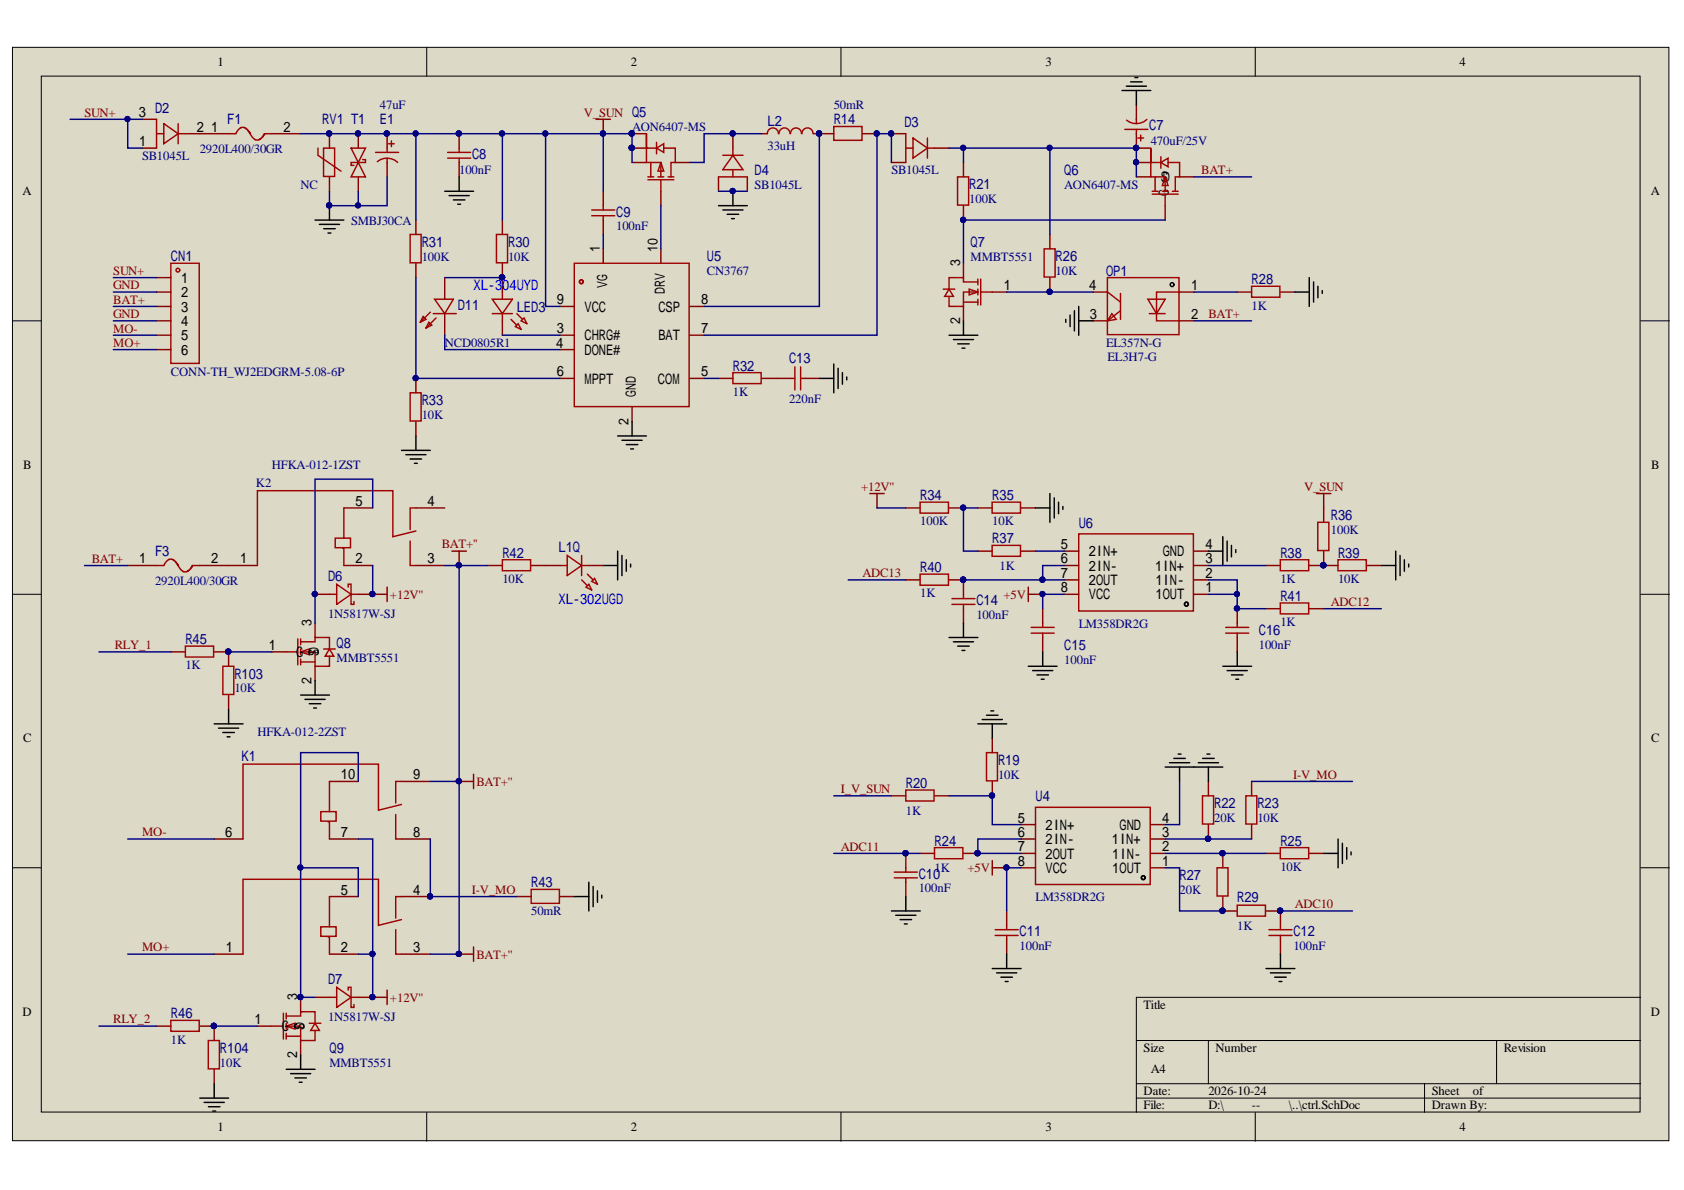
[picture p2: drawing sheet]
<svg xmlns="http://www.w3.org/2000/svg" width="297mm" height="210mm" viewBox="0 0 297 210" stroke-linecap="round" stroke-linejoin="round" font-family="sans-serif">
<defs><g id="words">
<g font-size="2.5" fill="#000080">
<text x="27.4" y="19.9">D2</text>
<text x="40.1" y="21.9">F1</text>
<text x="56.8" y="22">RV1 T1</text>
<text x="67" y="22">E1</text>
<text x="135.4" y="22.2">L2</text>
<text x="147.1" y="22">R14</text>
<text x="159.5" y="22.5">D3</text>
<text x="202.7" y="23">C7</text>
<text x="83.3" y="28">C8</text>
<text x="133.1" y="30.8">D4</text>
<text x="171" y="33.4">R21</text>
<text x="187.7" y="30.8">Q6</text>
<text x="108.7" y="38.2">C9</text>
<text x="30.2" y="46.1">CN1</text>
<text x="74.4" y="43.5">R31</text>
<text x="89.6" y="43.5">R30</text>
<text x="124.7" y="46.1">U5</text>
<text x="171.2" y="43.5">Q7</text>
<text x="186.2" y="46.1">R26</text>
<text x="195.1" y="48.6">OP1</text>
<text x="220.8" y="50.1">R28</text>
<text x="80.7" y="54.7">D11</text>
<text x="91.2" y="55">LED3</text>
<text x="129.3" y="65.4">R32</text>
<text x="139.2" y="64.1">C13</text>
<text x="74.4" y="71.5">R33</text>
<text x="162.3" y="88.2">R34</text>
<text x="175" y="88.2">R35</text>
<text x="175" y="95.8">R37</text>
<text x="190.3" y="93">U6</text>
<text x="234.8" y="91.8">R36</text>
<text x="27.4" y="98">F3</text>
<text x="88.6" y="98.4">R42</text>
<text x="98.5" y="97.4">L1Q</text>
<text x="162.3" y="100.9">R40</text>
<text x="225.9" y="98.4">R38</text>
<text x="236" y="98.4">R39</text>
<text x="57.9" y="102.4">D6</text>
<text x="172.2" y="106.8">C14</text>
<text x="225.9" y="106">R41</text>
<text x="32.7" y="113.6">R45</text>
<text x="222" y="112.1">C16</text>
<text x="41.3" y="119.7">R103</text>
<text x="59.4" y="114.4">Q8</text>
<text x="187.7" y="114.6">C15</text>
<text x="42.6" y="134.2">K1</text>
<text x="176" y="134.9">R19</text>
<text x="159.8" y="139">R20</text>
<text x="182.6" y="141.3">U4</text>
<text x="214.2" y="142.6">R22</text>
<text x="221.8" y="142.6">R23</text>
<text x="164.9" y="149.2">R24</text>
<text x="225.9" y="149.2">R25</text>
<text x="162.1" y="155">C10</text>
<text x="208.1" y="155.2">R27</text>
<text x="93.7" y="156.5">R43</text>
<text x="218.2" y="159.1">R29</text>
<text x="179.9" y="165.2">C11</text>
<text x="228.1" y="165.2">C12</text>
<text x="57.9" y="173.5">D7</text>
<text x="30.2" y="179.6">R46</text>
<text x="38.8" y="185.7">R104</text>
<text x="58.1" y="185.7">Q9</text>
</g>
<g font-size="2.5" fill="#00f">
<text x="83.5" y="51.2">XL-304UYD</text>
<text x="98.5" y="106.5">XL-302UGD</text>
</g>
<g font-size="2.5">
<text x="103.1" y="55">VCC</text>
<text x="116.1" y="55">CSP</text>
<text x="103.1" y="60">CHRG#</text>
<text x="103.1" y="62.6">DONE#</text>
<text x="116.1" y="60">BAT</text>
<text x="103.1" y="67.7">MPPT</text>
<text x="116.1" y="67.7">COM</text>
<text x="192.1" y="98.1">2IN+</text>
<text x="192.1" y="100.7">2IN-</text>
<text x="203.7" y="100.7">1IN+</text>
<text x="205.1" y="98.1">GND</text>
<text x="192.1" y="103.2">2OUT</text>
<text x="192.1" y="105.7">VCC</text>
<text x="203.8" y="105.7">1OUT</text>
<text x="203.8" y="103.2">1IN-</text>
<text x="60.1" y="137.5">10</text>
<text x="184.4" y="146.4">2IN+</text>
<text x="184.4" y="148.9">2IN-</text>
<text x="196.1" y="148.9">1IN+</text>
<text x="197.5" y="146.4">GND</text>
<text x="184.4" y="151.4">2OUT</text>
<text x="184.4" y="154">VCC</text>
<text x="196.2" y="154">1OUT</text>
<text x="196.2" y="151.4">1IN-</text>
</g>
<g font-size="2.2">
<text x="38.3" y="11.7">1</text>
<text x="111.3" y="11.7">2</text>
<text x="184.4" y="11.7">3</text>
<text x="257.4" y="11.7">4</text>
<text x="4" y="34.5">A</text>
<text x="291.2" y="34.5">A</text>
<text x="4.1" y="82.7">B</text>
<text x="291.3" y="82.7">B</text>
<text x="4.1" y="130.9">C</text>
<text x="291.3" y="130.9">C</text>
<text x="4" y="179.2">D</text>
<text x="201.7" y="177.9">Title</text>
<text x="291.2" y="179.2">D</text>
<text x="201.7" y="185.5">Size</text>
<text x="214.4" y="185.5">Number</text>
<text x="265.3" y="185.5">Revision</text>
<text x="203" y="189.3">A4</text>
<text x="201.7" y="193.1">Date:</text>
<text x="201.7" y="195.7">File:</text>
<text x="213.1" y="193.1">2026-10-24</text>
<text x="213.1" y="195.7">D:\</text>
<text x="220.8" y="195.7">--</text>
<text x="227.3" y="195.7">\..\ctrl.SchDoc</text>
<text x="252.5" y="193.1">Sheet</text>
<text x="252.5" y="195.7">Drawn By:</text>
<text x="259.8" y="193.1">of</text>
<text x="38.3" y="199.5">1</text>
<text x="111.3" y="199.5">2</text>
<text x="184.4" y="199.5">3</text>
<text x="257.4" y="199.5">4</text>
</g>
<g font-size="2.2" fill="#800000">
<text x="14.9" y="20.6">SUN+</text>
<text x="103" y="20.6">V_SUN Q5</text>
<text x="211.9" y="30.7">BAT+</text>
<text x="20" y="51">GND</text>
<text x="20" y="48.5">SUN+</text>
<text x="20" y="53.6">BAT+</text>
<text x="20" y="56.1">GND</text>
<text x="20" y="58.7">MO-</text>
<text x="213.1" y="56.1">BAT+</text>
<text x="20" y="61.2">MO+</text>
<text x="151.9" y="86.6">+12V''</text>
<text x="230" y="86.6">V_SUN</text>
<text x="16.2" y="99.3">BAT+</text>
<text x="77.9" y="96.7">BAT+''</text>
<text x="152.2" y="101.8">ADC13</text>
<text x="68.8" y="105.6">+12V''</text>
<text x="177" y="105.6">+5V</text>
<text x="234.8" y="106.9">ADC12</text>
<text x="20.2" y="114.5">RLY_1</text>
<text x="228.1" y="137.4">I-V_MO</text>
<text x="84" y="138.6">BAT+''</text>
<text x="148.3" y="139.9">I_V_SUN</text>
<text x="25.1" y="147.5">MO-</text>
<text x="148.3" y="150.1">ADC11</text>
<text x="170.6" y="153.9">+5V</text>
<text x="83.2" y="157.7">I-V_MO</text>
<text x="228.4" y="160.2">ADC10</text>
<text x="25.1" y="167.8">MO+</text>
<text x="84" y="169.1">BAT+''</text>
<text x="68.8" y="176.7">+12V''</text>
<text x="20" y="180.5">RLY_2</text>
</g>
<g font-size="2.2" fill="#000080">
<text x="67" y="19.3">47uF</text>
<text x="111.5" y="23.1">AON6407-MS</text>
<text x="147.1" y="19.3">50mR</text>
<text x="25.1" y="28.2">SB1045L</text>
<text x="35.2" y="26.9">2920L400/30GR</text>
<text x="135.4" y="26.4">33uH</text>
<text x="203" y="25.6">470uF/25V</text>
<text x="53" y="33.3">NC</text>
<text x="81" y="30.7">100nF</text>
<text x="133.1" y="33.3">SB1045L</text>
<text x="157.2" y="30.7">SB1045L</text>
<text x="171" y="35.8">100K</text>
<text x="187.7" y="33.3">AON6407-MS</text>
<text x="61.9" y="39.6">SMBJ30CA</text>
<text x="108.7" y="40.6">100nF</text>
<text x="74.4" y="46">100K</text>
<text x="89.6" y="46">10K</text>
<text x="171.2" y="46">MMBT5551</text>
<text x="124.7" y="48.5">CN3767</text>
<text x="186.2" y="48.5">10K</text>
<text x="220.8" y="54.6">1K</text>
<text x="78.4" y="61.2">NCD0805R1</text>
<text x="195.1" y="61.2">EL357N-G</text>
<text x="195.4" y="63.7">EL3H7-G</text>
<text x="30.2" y="66.3">CONN-TH_WJ2EDGRM-5.08-6P</text>
<text x="129.3" y="69.8">1K</text>
<text x="139.2" y="71.1">220nF</text>
<text x="74.4" y="73.9">10K</text>
<text x="47.9" y="82.8">HFKA-012-1ZST</text>
<text x="45.2" y="85.8">K2</text>
<text x="162.3" y="92.7">100K</text>
<text x="175" y="92.7">10K</text>
<text x="234.8" y="94.2">100K</text>
<text x="176.3" y="100.5">1K</text>
<text x="27.4" y="103.2">2920L400/30GR</text>
<text x="88.6" y="102.8">10K</text>
<text x="162.3" y="105.4">1K</text>
<text x="225.9" y="102.8">1K</text>
<text x="236" y="102.8">10K</text>
<text x="57.9" y="108.9">1N5817W-SJ</text>
<text x="172.2" y="109.2">100nF</text>
<text x="190.3" y="110.7">LM358DR2G</text>
<text x="225.9" y="110.5">1K</text>
<text x="32.7" y="118.1">1K</text>
<text x="59.4" y="116.8">MMBT5551</text>
<text x="187.7" y="117.1">100nF</text>
<text x="222" y="114.5">100nF</text>
<text x="41.3" y="122.1">10K</text>
<text x="45.4" y="129.7">HFKA-012-2ZST</text>
<text x="176" y="137.4">10K</text>
<text x="159.8" y="143.7">1K</text>
<text x="214.2" y="145">20K</text>
<text x="221.8" y="145">10K</text>
<text x="164.9" y="153.9">1K</text>
<text x="225.9" y="153.6">10K</text>
<text x="93.7" y="161.5">50mR</text>
<text x="162.1" y="157.4">100nF</text>
<text x="182.6" y="158.9">LM358DR2G</text>
<text x="208.1" y="157.7">20K</text>
<text x="179.9" y="167.6">100nF</text>
<text x="218.2" y="164">1K</text>
<text x="228.1" y="167.6">100nF</text>
<text x="30.2" y="184.1">1K</text>
<text x="57.9" y="180">1N5817W-SJ</text>
<text x="38.8" y="188.1">10K</text>
<text x="58.1" y="188.1">MMBT5551</text>
</g>
</g></defs>
<g fill="#dcd9c7" stroke="#000" stroke-width=".18">
<path d="M2.2 8.3h292.2v192.9h-292.2z"/>
<path d="M7.3 13.4h282v182.8h-282z"/>
</g>
<g fill="none" stroke="#000" stroke-width=".18">
<path d="M75.3 8.3v5.1M148.3 8.3v5.1M221.4 8.3v5.1M2.2 56.6h5.1M289.4 56.6h5.1M2.2 104.8h5.1M289.4 104.8h5.1M2.2 153.1h5.1M289.4 153.1h5.1M289.4 175.9h-89v20.3M75.3 196.2v5.1M148.3 196.2v5.1"/>
<path d="M200.4 183.5h89M200.4 191.2h89M200.4 193.7h89M213.1 183.5v7.7M221.4 196.2v5.1M251.3 191.2v5M264 183.5v7.7"/>
</g>
<g fill="none" stroke="#800" stroke-width=".25">
<path d="M200.4 18.5v2.5M25.1 26.1h2.5M25.1 21h2.5M32.7 23.6h7.6M47.9 23.6h5.1M58.1 23.6v2.5M58.1 31.2v2.5M63.2 23.6v2.5M63.2 31.2v2.5M68.3 23.6v2.5M68.3 28.7v2.5M73.4 38.8v2.6"/>
<path d="M81 23.6v2.5M81 28.7v2.5M88.6 38.8v2.6M106.4 33.7v2.6M106.4 38.8v2.6M111.5 26.1h2.5M111.5 28.7h2.5M111.5 23.6h2.5M116.6 33.7v2.6M119.1 28.7h2.6M126.7 31.2v2.5M129.3 23.6v2.5"/>
<path d="M131.8 31.2v2.5M134.4 23.6h1M143.5 23.6h3.6M152.2 23.6h2.5M157.2 28.7h2.6M157.2 23.6h2.6M164.9 26.1h2.5M169.9 28.7v2.5M169.9 36.3v2.5M200.4 23.6v2.5h2.6M200.4 28.7h2.6M200.4 31.2h2.6"/>
<path d="M205.5 36.3v2.5M208.1 31.2h2.5M27.6 51.5h2.6M27.6 56.6h2.6M27.6 59.1h2.6M27.6 54.1h2.6M27.6 49h2.6M73.4 46.4v2.6M78.4 49v3.8M78.4 55.3v3.8M88.6 46.4v5.1M88.6 56.6v2.5"/>
<path d="M98.8 59.1h2.5M98.8 54.1h2.5M106.4 43.9v2.5M116.6 43.9v2.5M121.7 59.1h2.5M121.7 54.1h2.5M169.9 46.4v2.6M169.9 54.1v2.5M175 51.5h2.6M185.2 41.4v2.5M185.2 49v2.5M192.8 51.5h2.6"/>
<path d="M192.8 56.6h2.6M208.1 51.5h2.5M208.1 56.6h2.5M218.2 51.5h2.6M225.9 51.5h2.5M27.6 61.7h2.6M73.4 66.7v2.6M73.4 74.4v2.5M98.8 61.7h2.5M98.8 66.7h2.5M111.5 71.8v2.6M121.7 66.7h2.5"/>
<path d="M126.7 66.7h2.6M134.4 66.7h5M142 66.7h2.5M22.5 99.8h5.1M35.2 99.8h10.2M60.7 99.8h5M60.7 89.6h5M73.4 99.8h5M73.4 89.6h5M86.1 99.8h2.5M93.7 99.8h5.1M103.9 99.8h2.5"/>
<path d="M159.8 89.6h2.5M167.4 89.6h2.5M172.5 97.2h2.5M172.5 89.6h2.5M180.1 97.2h2.5M180.1 89.6h2.5M187.7 99.8h2.6M187.7 97.2h2.6M210.6 99.8h2.5M210.6 97.2h2.5M223.3 99.8h2.6M230.9 99.8h5.1"/>
<path d="M233.5 89.6v2.5M233.5 97.2v2.6M241.1 99.8h2.5M30.2 115h2.5M37.8 115h2.5v2.5M47.9 115h2.6M55.6 109.9v2.5M55.6 117.5v2.6M55.6 104.8h2.5M63.2 104.8h2.5M159.8 102.3h2.5M167.4 102.3h2.5v2.5"/>
<path d="M169.9 107.4v2.5M183.9 107.4v2.5M183.9 112.4v2.6M187.7 104.8h2.6M187.7 102.3h2.6M210.6 104.8h2.5M210.6 102.3h2.5M218.2 107.4v2.5M218.2 112.4v2.6M223.3 107.4h2.6M230.9 107.4h2.6M40.3 122.6v2.5"/>
<path d="M58.1 137.8h5.1M70.8 137.8h5.1M175 130.2v2.6M175 137.8v2.6M213.1 137.8v2.6M220.8 137.8v2.6M37.8 148h5.1M58.1 158.1h5.1M58.1 148h5.1M70.8 158.1h5.1M70.8 148h5.1M91.2 158.1h2.5"/>
<path d="M98.8 158.1h2.5M157.2 140.4h2.6M159.8 150.5v2.6M159.8 155.6v2.5M162.3 150.5h2.6M164.9 140.4h2.5M169.9 150.5h2.6M180.1 148h2.5M180.1 153.1h2.5M180.1 150.5h2.5M180.1 145.5h2.5M203 148h2.5"/>
<path d="M203 153.1h2.5M203 150.5h2.5M203 145.5h2.5M213.1 145.5v2.5M215.7 158.1v2.6h2.5M215.7 150.5v2.6M220.8 145.5v2.5M223.3 150.5h2.6M230.9 150.5h2.6M37.8 168.3h5.1M53 175.9v2.6M55.6 175.9h2.5"/>
<path d="M58.1 168.3h5.1M63.2 175.9h2.5M70.8 168.3h5.1M177.6 160.7v2.5M177.6 165.8v2.5M223.3 160.7h2.6v2.5M225.9 165.8v2.5M27.6 181h2.6M35.2 181h2.6v2.5M37.8 188.6v2.6M45.4 181h2.5M53 183.5v2.6"/>
</g>
<g fill="#000080" stroke="#000080" stroke-width=".18">
<circle cx="75.8" cy="158.1" r=".46"/>
<circle cx="200.4" cy="26.1" r=".46"/>
<circle cx="200.4" cy="28.6" r=".46"/>
<circle cx="111.4" cy="23.5" r=".47"/>
<circle cx="111.4" cy="26.1" r=".46"/>
<circle cx="157.2" cy="23.5" r=".46"/>
<circle cx="129.2" cy="23.5" r=".46"/>
<circle cx="63.1" cy="23.5" r=".46"/>
<circle cx="53" cy="175.9" r=".46"/>
<circle cx="65.7" cy="175.9" r=".46"/>
<circle cx="65.7" cy="104.8" r=".46"/>
<circle cx="55.5" cy="104.8" r=".46"/>
<circle cx="58.1" cy="23.5" r=".47"/>
<circle cx="68.2" cy="23.5" r=".47"/>
<circle cx="144.5" cy="23.5" r=".46"/>
<circle cx="80.9" cy="23.5" r=".47"/>
<circle cx="58.1" cy="36.2" r=".46"/>
<circle cx="73.3" cy="66.7" r=".46"/>
<circle cx="129.2" cy="33.7" r=".46"/>
<circle cx="88.6" cy="48.9" r=".46"/>
<circle cx="40.3" cy="114.9" r=".46"/>
<circle cx="37.7" cy="181" r=".47"/>
<circle cx="185.1" cy="51.5" r=".46"/>
<circle cx="169.9" cy="38.8" r=".46"/>
<circle cx="218.2" cy="107.3" r=".46"/>
<circle cx="169.9" cy="102.3" r=".46"/>
<circle cx="215.6" cy="160.6" r=".46"/>
<circle cx="225.8" cy="160.6" r=".46"/>
<circle cx="159.7" cy="150.5" r=".46"/>
<circle cx="172.4" cy="150.5" r=".47"/>
<circle cx="233.4" cy="99.7" r=".46"/>
<circle cx="175" cy="140.3" r=".46"/>
<circle cx="213.1" cy="147.9" r=".46"/>
<circle cx="215.6" cy="150.5" r=".47"/>
<circle cx="106.3" cy="23.5" r=".46"/>
<circle cx="169.9" cy="89.5" r=".46"/>
<circle cx="183.9" cy="104.8" r=".46"/>
<circle cx="177.5" cy="153" r=".46"/>
<circle cx="80.9" cy="99.7" r=".46"/>
<circle cx="80.9" cy="168.3" r=".46"/>
<circle cx="80.9" cy="137.8" r=".46"/>
<circle cx="154.6" cy="23.5" r=".46"/>
<circle cx="65.7" cy="168.3" r=".46"/>
<circle cx="183.9" cy="102.3" r=".46"/>
<circle cx="22.5" cy="21" r=".46"/>
<circle cx="169.9" cy="26.1" r=".46"/>
<circle cx="218.2" cy="104.8" r=".46"/>
<circle cx="53" cy="153" r=".46"/>
<circle cx="185.1" cy="26.1" r=".46"/>
<circle cx="63.1" cy="36.2" r=".46"/>
<circle cx="73.3" cy="23.5" r=".46"/>
<circle cx="96.2" cy="23.5" r=".46"/>
<circle cx="88.5" cy="23.5" r=".47"/>
</g>
<g fill="none" stroke="#a00000" stroke-width=".25">
<path d="M27.6 23.6h1.3M27.6 21v5.1M28.9 21.8l2.5 1.8-2.5 1.8zM31.4 23.6h1.3M31.4 21.8v3.6M40.3 23.6h1.3l.8-1 .6-.1 .8 .5 .7 1.2 .7 .5h.4l.3-.2 .8-.9h1.2M56.1 26.1v1.3l4 2.8M57.1 26.1h1.9v5h-1.9zM61.9 26.1h2.6l-1.3 2.6zM63.2 28.7l1.3 2.5h-2.6zM64 28.2h.5v.5h-2.6v.5h.5M66.2 26.9h4.1"/>
<path d="M66.6 28.5a2.73 2.73 0 0 1 3.5 .1M68.3 26.1v.8M68.3 27.9v.8M68.5 25.4h1.1M69 24.9v1M79 26.9h4M79 27.9h4M81 26.1v.8M81 27.9v.8M104.4 38.1h4M104.4 37h4M106.4 36.3v.7"/>
<path d="M106.4 38.1v.7M114.3 31.7h4.6M114.3 31.2h1M114.8 28.7v2.5M115.8 26.1l1.3-.7v1.5zM115.8 26.1h-1.8v-2.5v5.1h2.6v2.5M115.8 25.1v2M116.1 31.2h1M116.6 28.7l.5 1.5h-1zM116.6 31.7v2M117.1 26.1h2v2.6h-.8v2.5M117.8 31.2h1.1"/>
<path d="M126.7 31.2h5.1M127.5 27.4h3.6M129.3 27.4l1.8 2.5h-3.6zM129.3 26.1v1.3M129.3 29.9v1.3M137.3 23.6a.98 .98 0 0 0-1-1 .98 .98 0 0 0-.9 1M139.3 23.6a.97 .97 0 0 0-.9-1 .97 .97 0 0 0-1 1M141.4 23.6a.97 .97 0 0 0-1-1 .97 .97 0 0 0-1 1M143.4 23.6a.98 .98 0 0 0-1-1 .98 .98 0 0 0-.9 1M147.1 22.3h4.9v2.5h-4.9zM159.8 26.1h1.2M159.8 23.6v5.1"/>
<path d="M161 24.3l2.6 1.8-2.6 1.8zM163.6 26.1h1.3M163.6 24.3v3.6M168.9 31.2h2v5h-2zM198.4 22.8h4.1M200.4 21v.8M200.4 22.8v.8M200.7 24.3h1M201.2 23.8v1.1M202.3 21.1a2.73 2.73 0 0 1-3.6 .1M203.2 34.2h4.6M203.2 33.7h1.1"/>
<path d="M203.7 31.2v2.5M204.8 28.7l1.2-.8v1.5zM204.8 28.7h-1.8v-2.6v5.1h2.5v2.5M204.8 27.6v2.1M205 33.7h1M205.5 31.2l.5 1.5h-1zM205.5 34.2v2.1M206 28.7h2.1v2.5h-.8v2.5M206.8 33.7h1M30.1 46.4h5v17.7h-5zM72.3 41.4h2v5h-2zM74.6 55.8l.5 .5-1 .5z"/>
<path d="M75.7 56.8l.5 .6-1.1 .5zM75.9 55.1l-1.8 1.7M76.4 55.3h4.1M76.7 52.8h3.3l-1.6 2.5zM76.9 56.1l-1.8 1.8M86.8 52.8h3.6l-1.8 2.5zM86.8 55.3h3.6M87.6 41.4h1.9v5h-1.9zM88.6 51.5v1.3M88.6 55.3v1.3M90.1 56.3l1.1 1.1M90.9 57.6l.5-.5 .5 1z"/>
<path d="M91.2 55.3l1 1M91.9 56.6l.5-.5 .5 1zM101.3 46.4h20.3v25.3h-20.3zM166.4 51h2M167.4 51l.8 1.3h-1.6zM169.9 53.3h2.6M171 51l1.5 .5-1.5 .5zM172.5 49.7h-2.6v-.7h-2.5v2M172.5 51.5h-2.6v2.6h-2.5v-1.8M172.5 49.2v1M172.5 51v1M172.5 52.8v1"/>
<path d="M173 49.2v4.6M173 51.5h2M184.2 43.9h1.9v5h-1.9zM195.3 49h12.7v10h-12.7zM195.4 51.5l2.2 1.8M196.1 55.3l.8 1-1.5 .3zM197.6 51.8v4.5M197.6 54.8l-2.2 1.8M202.5 52.8h3l-1.5 2.5zM202.7 55.3h2.8M208.1 51.5h-4.1v5.1h4.1M220.8 50.5h5v1.9h-5z"/>
<path d="M72.3 69.3h2v5h-2zM129.3 65.7h5v2h-5zM139.4 66.7h.8M140.2 64.7v4.1M141.2 64.7v4.1M141.2 66.7h.8M27.6 99.8h1.3l.7-1 .7-.2 .8 .6 .7 1.2 .7 .5h.4l.3-.2 .8-.9h1.2M59.1 94.9h2.7v1.7h-2.7zM60.4 96.7h.3v3.1M60.7 89.6v5.3M72.3 95.4v4.4h1.1M73.4 89.6h-1.1v3.8"/>
<path d="M73.4 93.7l-4.1 1v-8.2h-23.9v13.3M88.6 98.7h5v2h-5zM98.8 99.8h1.2M100 98l2.6 1.8-2.6 1.7zM102.6 99.8h1.3M102.6 98v3.5M162.3 88.6h5v1.9h-5zM175 96.2h5v1.9h-5zM175 88.6h5v1.9h-5zM190.3 94.2h20.2v13.6h-20.2zM225.8 98.7h5v2h-5zM232.4 92.1h2v5h-2z"/>
<path d="M236 98.7h5v2h-5zM32.7 114h5v1.9h-5zM39.3 117.5h1.9v5h-1.9zM50.5 115h2M52.5 112.7v4.6M53 115l1.6-.5v1zM53 113.2h2.6v-.8h2.5v2.1M53 115h2.6v2.5h2.5v-1.8M53 116.8h2.6M53 112.7v1M53 114.5v1M53 116.3v1"/>
<path d="M57.1 114.5h2M58.1 114.5l.8 1.2h-1.5zM58.1 104.8h1.3M59.4 103.1l2.5 1.7-2.5 1.8zM61.4 103.6v-.5h.5v3.5h.5v-.5M61.9 104.8h1.3M102.6 102.3l1 1M103.4 103.6l.5-.5 .5 1zM103.6 101.3l1 1M104.4 102.5l.5-.5 .5 1.1zM162.3 101.3h5v1.9h-5zM167.9 106.6h4.1"/>
<path d="M167.9 105.6h4.1M169.9 104.8v.8M169.9 106.6v.8M181.9 110.7h4.1M181.9 111.7h4.1M183.9 109.9v.8M183.9 111.7v.7M216.2 110.7h4.1M216.2 111.7h4.1M218.2 109.9v.8M218.2 111.7v.7M225.8 106.4h5v1.9h-5z"/>
<path d="M58.1 137.8v5.4M70.8 137.8h-1v3.8M159.8 139.4h5v1.9h-5zM174 132.8h1.9v4.9h-1.9zM56.6 143.2h2.7v1.6h-2.7zM57.9 144.9h.2v3.1M58.1 158.1v5.4M69.8 143.7v4.3h1M70.8 158.1h-1v3.9M70.8 141.9l-4 1v-8.1h-23.9v13.2M93.7 156.9h5v2.4h-5zM157.7 153.8h4.1"/>
<path d="M157.7 154.8h4.1M159.8 153.1v.7M159.8 154.8v.8M164.8 149.5h5v2h-5zM182.6 142.4h20.3v13.6h-20.3zM212.1 140.4h2v5h-2zM214.7 153.1h1.9v4.9h-1.9zM218.2 159.7h5v1.9h-5zM219.8 140.4h1.9v5h-1.9zM225.8 149.5h5v2h-5zM30.1 180h5v1.9h-5zM50 178.7v4.6"/>
<path d="M50.5 179.2h2.5v-.7h2.6v2M50.5 178.7v1M56.6 163.5h2.7v1.7h-2.7zM57.9 165.3h.2v3M58.1 175.9h1.3M59.4 174.1l2.5 1.8-2.5 1.8zM61.4 174.6v-.5h.5v3.6h.5v-.5M61.9 175.9h1.3M69.8 164v4.3h1M70.8 162.2l-4 1v-8.1h-23.9v13.2M175.5 165h4.1M175.5 164h4.1"/>
<path d="M177.6 163.2v.8M177.6 165v.8M223.8 165h4.1M223.8 164h4.1M225.9 163.2v.8M225.9 165v.8M36.7 183.5h2v5h-2zM47.9 181h2.1M50.5 181l1.5-.5v1zM50.5 181h2.5v2.5h2.6v-1.7M50.5 182.8h2.5M50.5 180.5v1"/>
<path d="M50.5 182.3v1M54.6 180.5h2M55.6 180.5l.7 1.3h-1.5z"/>
<circle cx="31.4" cy="47.7" r=".33"/>
<circle cx="102.5" cy="49.7" r=".34"/>
</g>
<g fill="none" stroke="#000" stroke-width=".25">
<path d="M197.9 16h5.1M198.7 15.2h3.5M199.4 14.4h2.1M200.2 13.7h.5M200.4 16v2.5M55.6 38.8h5.1M56.3 39.6h3.6M58.1 36.3v2.5M78.4 33.7h5.1M79.2 34.5h3.6M80 35.3h2M80.7 36h.5"/>
<path d="M81 31.2v2.5M126.7 36.3h5.1M127.5 37h3.6M128.3 37.8h2M129 38.6h.5M129.3 33.7v2.6M57.1 40.3h2M57.9 41.1h.5M167.4 59.1h5.1M168.2 59.9h3.5M169.9 56.6v2.5M188 56.3v.5"/>
<path d="M188.7 55.6v2M189.5 54.8v3.6M190.3 54.1v5M190.3 56.6h2.5M228.4 51.5h2.5M230.9 49v5.1M231.7 49.7v3.6M232.5 50.5v2M233.2 51.3v.5M70.8 79.4h5.1M73.4 76.9v2.5M108.9 76.9h5.1"/>
<path d="M109.7 77.7h3.6M110.5 78.4h2M111.2 79.2h.5M111.5 74.4v2.5M144.5 66.7h2.6M147.1 64.2v5.1M147.8 65v3.5M148.6 65.7v2.1M149.4 66.5v.5M168.9 60.7h2.1M169.7 61.4h.5M71.6 80.2h3.5"/>
<path d="M72.3 81h2.1M73.1 81.7h.5M106.4 99.8h2.5M108.9 97.2v5.1M109.7 98v3.5M110.5 98.7v2.1M111.2 99.5v.5M182.6 89.6h2.6M185.2 87.1v5M186 87.8v3.6M186.7 88.6v2M187.5 89.3v.5"/>
<path d="M213.1 97.2h2.6M215.7 94.7v5.1M216.5 95.4v3.6M217.2 96.2v2M218 97v.5M243.6 99.8h2.6M246.2 97.2v5.1M247 98v3.5M247.7 98.7v2.1M248.5 99.5v.5M167.4 112.4h5.1M168.2 113.2h3.5"/>
<path d="M168.9 114h2.1M169.7 114.7h.5M169.9 109.9v2.5M181.4 117.5h5.1M182.1 118.3h3.6M182.9 119h2M183.7 119.8h.5M183.9 115v2.5M215.7 117.5h5.1M216.5 118.3h3.5M217.2 119h2M218 119.8h.5"/>
<path d="M218.2 115v2.5M37.8 127.7h5.1M38.5 128.4h3.6M39.3 129.2h2M40.1 130h.5M40.3 125.1v2.6M53 122.6h5.1M53.8 123.4h3.6M54.6 124.1h2M55.3 124.9h.5M55.6 120.1v2.5M172.5 127.7h5.1"/>
<path d="M173.2 126.9h3.6M174 126.2h2M174.8 125.4h.5M175 127.7v2.5M205.5 135.3h10.2M206.3 134.5h3.5M207 133.8h2.1M207.8 133h.5M208.1 135.3v2.5M211.4 134.5h3.5M212.1 133.8h2.1M212.9 133h.5"/>
<path d="M213.1 135.3v2.5M101.3 158.1h2.6M103.9 155.6v5.1M104.6 156.4v3.5M105.4 157.1v2.1M106.1 157.9v.5M159.8 158.1v2.6M233.5 150.5h2.5M236 148v5.1M236.8 148.8v3.5M237.5 149.5v2M238.3 150.3v.5"/>
<path d="M157.2 160.7h5.1M158 161.4h3.6M158.8 162.2h2M159.5 163h.5M175 170.8h5.1M175.8 171.6h3.5M176.5 172.4h2.1M177.3 173.1h.5M177.6 168.3v2.5M223.3 170.8h5.1M224.1 171.6h3.5M224.8 172.4h2.1"/>
<path d="M225.6 173.1h.5M225.9 168.3v2.5M35.2 193.7h5.1M36 194.5h3.6M36.8 195.2h2M37.5 196h.5M37.8 191.2v2.5M50.5 188.6h5.1M51.3 189.4h3.5M52 190.1h2M52.8 190.9h.5M53 186.1v2.5"/>
<circle cx="206.7" cy="50.2" r=".34"/>
<circle cx="209.3" cy="106.6" r=".34"/>
<circle cx="201.7" cy="154.8" r=".34"/>
</g>
<g fill="none" stroke="#800000" stroke-width=".25">
<path d="M105.1 21h2.6M106.4 21v2.6M79.7 97.2h2.6M81 97.2v2.6M153.4 87.1h2.6M154.7 87.1v2.5M232.2 87.1h2.6M233.5 87.1v2.5M65.7 104.8h2.6M68.3 103.6v2.5M181.4 103.6v2.5M181.4 104.8h2.5"/>
<path d="M81 137.8h2.5M83.5 136.6v2.5M175 151.8v2.5M175 153.1h2.6M65.7 175.9h2.6M68.3 174.6v2.6M81 168.3h2.5M83.5 167v2.6"/>
</g>
<g fill="none" stroke="#000080" stroke-width=".25">
<path d="M12.4 21h10.1M25.1 21h-2.6v5.1h2.6M53 23.6h53.4v10.1M63.2 33.7v2.6M68.3 31.2v5.1h-10.2v-2.6M73.4 23.6v15.2M88.6 23.6v15.2M96.2 23.6v30.5h2.6M106.4 23.6h5.1v5.1M116.6 36.3v7.6M126.7 33.7h5.1M134.4 23.6h-10.2v5.1h-2.5"/>
<path d="M144.5 23.6v30.5h-20.3M157.2 28.7v-5.1h-2.5v35.5h-30.5M167.4 26.1h33v5.1M169.9 26.1v2.6M185.2 26.1v15.3M205.5 38.8h-35.6v7.6M210.6 31.2h10.2M20 51.5h7.6M20 59.1h7.6M20 56.6h7.6M20 49h7.6M20 54.1h7.6"/>
<path d="M73.4 49v17.7h25.4M78.4 59.1v2.6h20.4M78.4 49h10.2M88.6 59.1h10.2M106.4 41.4v2.5M177.6 51.5h15.2M210.6 51.5h7.6M210.6 56.6h10.2M20 61.7h7.6M124.2 66.7h2.5M14.9 99.8h7.6M65.7 89.6v-5.1h-10.1v25.4"/>
<path d="M65.7 99.8v5M78.4 99.8h2.6v68.5h-5.1M81 99.8h5.1M154.7 89.6h5.1M172.5 89.6h-2.6v7.6h2.6M182.6 97.2h5.1M187.7 99.8h-3.8v2.5M213.1 99.8h10.2M17.4 115h12.8M40.3 115h7.6M149.6 102.3h10.2M169.9 102.3h17.8"/>
<path d="M187.7 104.8h-3.8v2.6M213.1 102.3h5.1v2.5h-5.1M218.2 104.8v2.6h5.1M233.5 107.4h10.1M63.2 137.8v-5h-10.2v43.1h2.6M75.9 137.8h5.1M208.1 137.8v7.7h-2.6M220.8 137.8h17.8M22.5 148h15.3M53 153.1h10.2v5M63.2 148h2.5v20.3M75.9 148v10.1h15.3"/>
<path d="M147.1 150.5h15.2M147.1 140.4h10.1M167.4 140.4h7.6v5.1h5.1M180.1 148h-7.6v2.5h7.6M180.1 153.1h-2.5v7.6M205.5 150.5h17.8M205.5 153.1h2.6v7.6h7.6M205.5 148h15.3M22.5 168.3h15.3M63.2 168.3h2.5M65.7 168.3v7.6M225.9 160.7h12.7"/>
<path d="M17.4 181h10.2M37.8 181h7.6"/>
</g>
<use href="#words"/>
</svg>
